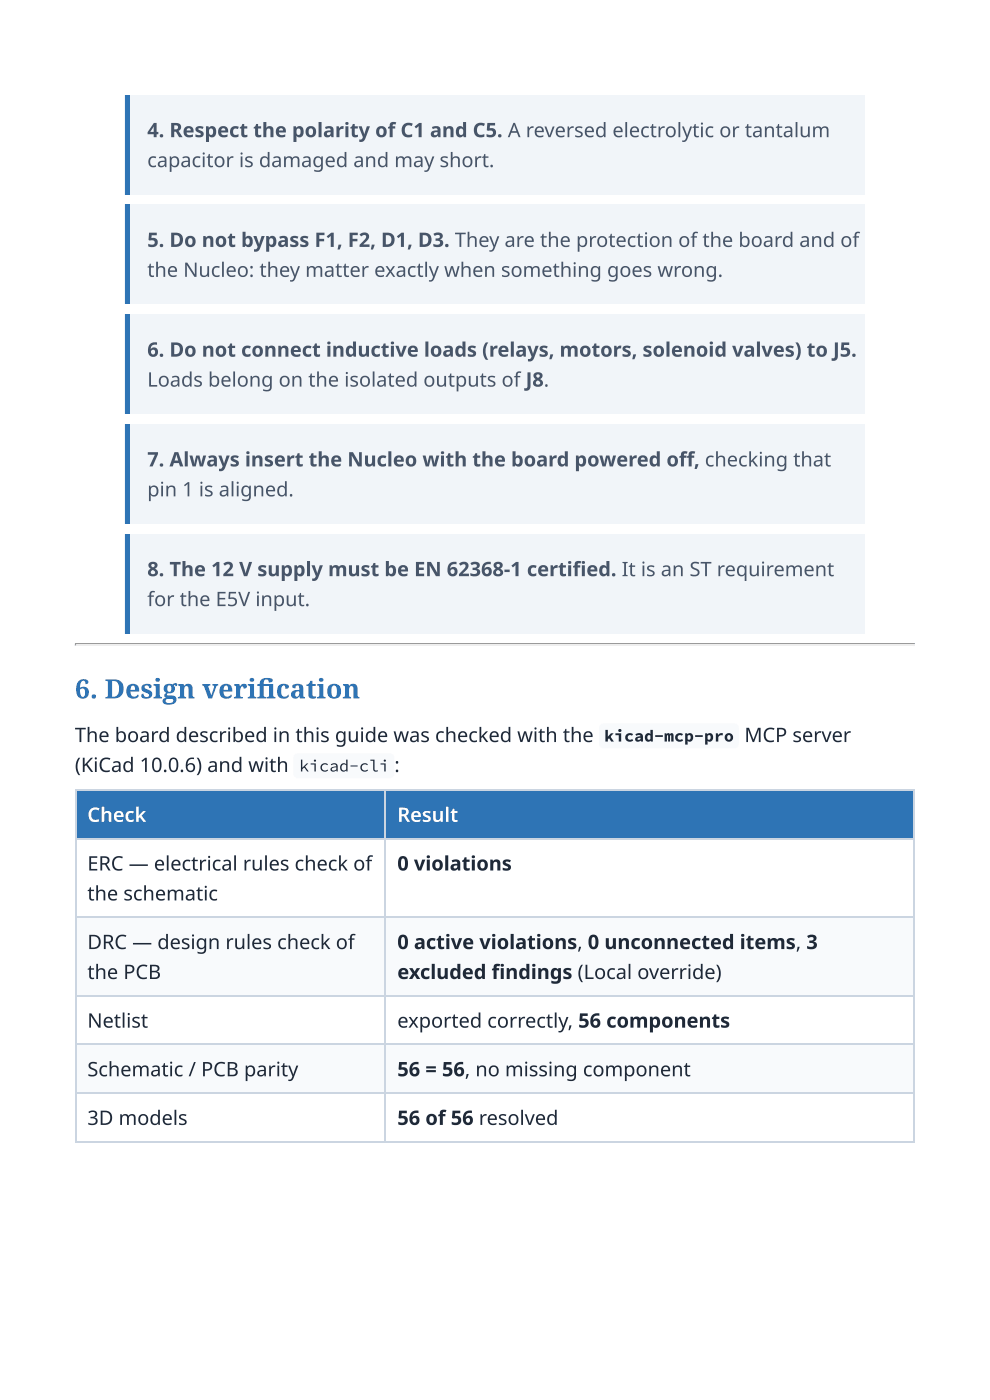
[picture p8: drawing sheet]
<svg xmlns="http://www.w3.org/2000/svg" width="210mm" height="297mm" viewBox="0 0 210 297" stroke-linecap="round" stroke-linejoin="round" font-family="sans-serif">
<defs><g id="words">
<text font-size="5.6" fill="#2e74b5" x="15.9" y="148.2">6. Design verifi cation</text>
<g font-size="4.2" fill="#475569">
<text x="31.2" y="29.1">4. Respect the polarity of C1 and C5. A reversed electrolytic or tantalum</text>
<text x="31.2" y="35.5">capacitor is damaged and may short.</text>
<text x="31.2" y="52.4">5. Do not bypass F1, F2, D1, D3. They are the protection of the board and of</text>
<text x="31.2" y="58.7">the Nucleo: they matter exactly when something goes wrong.</text>
<text x="31.2" y="75.7">6. Do not connect inductive loads (relays, motors, solenoid valves) to J5.</text>
<text x="31.2" y="82">Loads belong on the isolated outputs of J8.</text>
<text x="31.2" y="99">7. Always insert the Nucleo with the board powered off , checking that</text>
<text x="31.2" y="105.3">pin 1 is aligned.</text>
<text x="31.2" y="122.2">8. The 12 V supply must be EN 62368-1 certifi ed. It is an ST requirement</text>
<text x="31.2" y="128.6">for the E5V input.</text>
</g>
<g font-size="4.2" fill="#1f2937">
<text x="15.9" y="157.4">The board described in this guide was checked with the</text>
<text x="157.8" y="157.4">MCP server</text>
<text x="15.9" y="163.8">(</text>
<text x="17.1" y="163.8">KiCad 10.0.6) and with</text>
<text x="83.6" y="163.8">:</text>
<text x="18.5" y="184.7">ERC — electrical rules check of</text>
<text x="84.2" y="184.7">0 violations</text>
<text x="18.5" y="191">the schematic</text>
<text x="18.5" y="201.3">DRC — design rules check of</text>
<text x="84.2" y="201.3">0 active violations, 0 unconnected items, 3</text>
<text x="18.5" y="207.7">the PCB</text>
<text x="84.2" y="207.7">excluded fi ndings (Local override)</text>
<text x="18.5" y="218">Netlist</text>
<text x="84.2" y="218">exported correctly, 56 components</text>
<text x="18.5" y="228.3">Schematic / PCB parity</text>
<text x="84.2" y="228.3">56 = 56, no missing component</text>
<text x="18.5" y="238.7">3D models</text>
<text x="84.2" y="238.7">56 of 56 resolved</text>
</g>
<g font-size="4.2" fill="#fff">
<text x="18.5" y="174.4">Check</text>
<text x="84.2" y="174.4">Result</text>
</g>
<g font-size="3.5" fill="#1f2937">
<text x="128.1" y="157.3">kicad-mcp-pro</text>
<text x="63.4" y="163.7">kicad-cli</text>
</g>
</g></defs>
<path d="M26.5 20.1h156.9v21.2h-156.9z" fill="#f1f5f9"/>
<path d="M26.5 20.1h1v21.2h-1z" fill="#2e74b5"/>
<path d="M26.5 43.4h156.9v21.2h-156.9z" fill="#f1f5f9"/>
<path d="M26.5 43.4h1v21.2h-1z" fill="#2e74b5"/>
<path d="M26.5 66.7h156.9v21.1h-156.9z" fill="#f1f5f9"/>
<path d="M26.5 66.7h1v21.1h-1z" fill="#2e74b5"/>
<path d="M26.5 90h156.9v21.1h-156.9z" fill="#f1f5f9"/>
<path d="M26.5 90h1v21.1h-1z" fill="#2e74b5"/>
<path d="M26.5 113.2h156.9v21.2h-156.9z" fill="#f1f5f9"/>
<path d="M26.5 113.2h1v21.2h-1z" fill="#2e74b5"/>
<path d="M15.9 136.7h178" fill="none" stroke="#9a9a9a" stroke-width=".26"/>
<path d="M15.9 136.9h178" fill="none" stroke="#eee" stroke-width=".26"/>
<path d="M193.9 136.5v.6h-.2v-.3z" fill="#eee"/>
<path d="M15.9 136.5h.2v.3l-.2 .3z" fill="#9a9a9a"/>
<g fill="#2e74b5">
<path d="M16.1 167.5h65.7v10.3h-65.7z"/>
<path d="M81.8 167.5h112.1v10.3h-112.1z"/>
</g>
<g fill="#fff">
<path d="M16.1 177.8h65.7v16.7h-65.7z"/>
<path d="M81.8 177.8h112.1v16.7h-112.1z"/>
</g>
<g fill="#f8fafc">
<path d="M16.1 194.5h65.7v16.6h-65.7z"/>
<path d="M81.8 194.5h112.1v16.6h-112.1z"/>
</g>
<g fill="#fff">
<path d="M16.1 211.1h65.7v10.4h-65.7z"/>
<path d="M81.8 211.1h112.1v10.4h-112.1z"/>
</g>
<g fill="#f8fafc">
<path d="M16.1 221.5h65.7v10.3h-65.7z"/>
<path d="M81.8 221.5h112.1v10.3h-112.1z"/>
</g>
<g fill="#fff">
<path d="M16.1 231.8h65.7v10.3h-65.7z"/>
<path d="M81.8 231.8h112.1v10.3h-112.1z"/>
</g>
<path d="M15.9 167.6h178M15.9 177.9h178M16 167.5v74.9M81.6 167.5v74.9M15.9 194.6h178M15.9 211.3h178M15.9 221.6h178M15.9 231.9h178M15.9 242.2h178" fill="none" stroke="#cbd5e1" stroke-width=".26"/>
<path d="M193.8 167.5v74.9" fill="none" stroke="#cbd5e1" stroke-width=".25"/>
<g fill="#f8fafc">
<path d="M127.3 153.8l.8-.3h27.5a1.06 1.06 0 0 1 1 1v3.2a1.06 1.06 0 0 1-1 1.1h-27.5a1.06 1.06 0 0 1-1.1-1.1v-3.2z"/>
<path d="M62.5 160.1l.7-.3h19.3a1.06 1.06 0 0 1 1.1 1.1v3.1a1.06 1.06 0 0 1-1.1 1.1h-19.3a1.06 1.06 0 0 1-1-1.1v-3.1z"/>
</g>
<use href="#words"/>
</svg>
